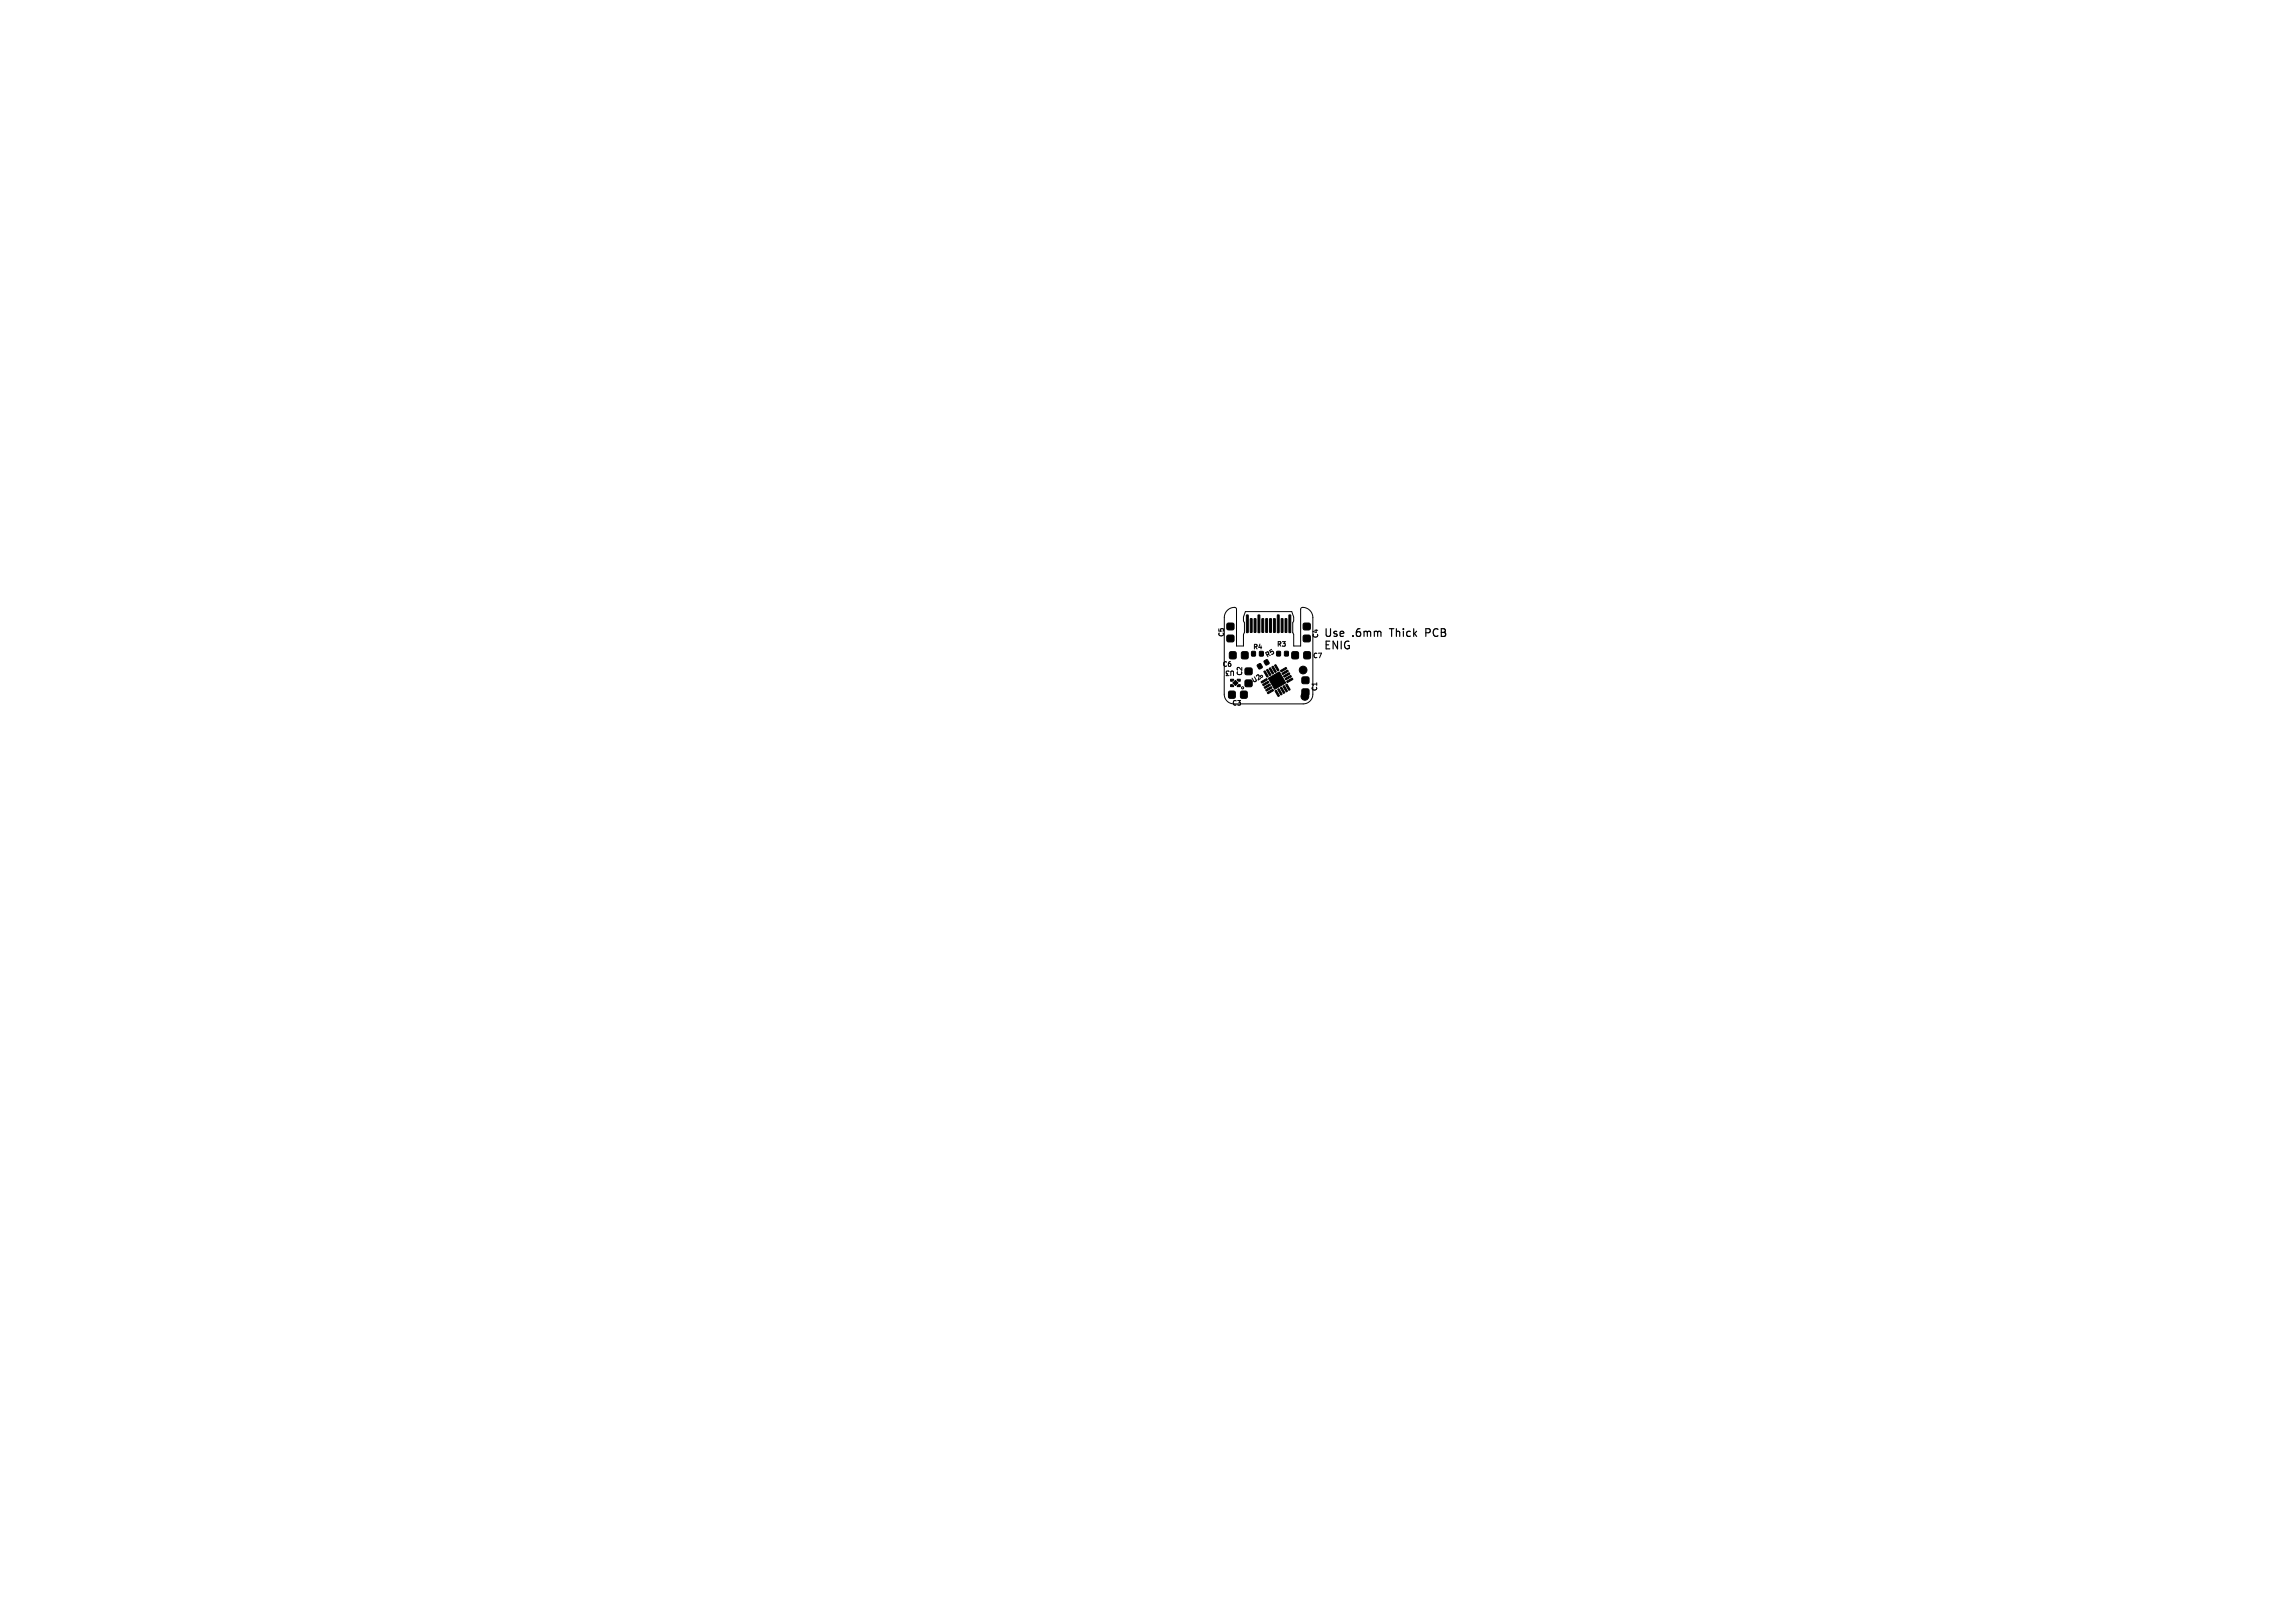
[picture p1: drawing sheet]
<svg xmlns="http://www.w3.org/2000/svg" width="297mm" height="210mm" viewBox="0 0 297 210" stroke-linecap="round" stroke-linejoin="round" font-family="sans-serif">
<defs><g id="words">
<g font-size="1.4">
<text x="171.3" y="82.5">Use</text>
<text x="175" y="82.5">.6mm</text>
<text x="180.1" y="82.5">Thick</text>
<text x="184.9" y="82.5">PCB</text>
<text x="171.3" y="84.1">ENIG</text>
</g>
<g font-size=".8">
<text x="158.5" y="82.5" transform="rotate(-90 158.5 82.5)">C5</text>
<text x="165.2" y="83.8">R3</text>
<text x="170.7" y="82.6" transform="rotate(-90 170.7 82.6)">C4</text>
<text x="158.2" y="86.4">C6</text>
<text x="159.9" y="86.7" transform="rotate(-180 159.9 86.7)">U3</text>
<text x="160.9" y="87.5" transform="rotate(-90 160.9 87.5)">C2</text>
<text x="162.1" y="84.1">R4</text>
<text x="162.2" y="88.5" transform="rotate(-30 162.2 88.5)">U2</text>
<text x="164" y="85.3" transform="rotate(-30 164 85.3)">R5</text>
<text x="169.8" y="85.3">C7</text>
<text x="170.6" y="89.5" transform="rotate(-90 170.6 89.5)">C1</text>
<text x="159.4" y="91.4">C3</text>
</g>
</g></defs>
<g fill="#000" stroke="#000" stroke-width=".13">
<path d="M165.3 79.6h.2v2.3l-.2-.1zM166.8 79.6h.2v2.3l-.2-.1zM158.8 82.2h.2h.6l.1 .2-.1 .6-.1 .1-.7-.1v-.2zM158.8 80.7l.2-.1 .6 .1 .1 .1-.1 .6-.1 .1-.7-.1v-.1zM159.2 84.4l.1-.1 .6 .1 .1 .1-.1 .7-.1 .1-.6-.1-.1-.2zM159.3 88.6h.2l.1 .2h-.3zM159.3 87.9h.3v.1l-.1 .1h-.2zM159.9 88l.3 .4-.3 .3-.4-.3zM159 89.5l.2-.1 .6 .1 .1 .1-.1 .7-.2 .1-.6-.1v-.2zM160.1 88.7l.2-.1h.2v.2h-.4zM160.1 87.9h.4v.2h-.2zM160.7 84.4l.2-.1 .6 .1v.1v.7l-.2 .1-.6-.1-.1-.2z"/>
<path d="M161.2 88h.1h.7l.1 .2-.1 .6-.2 .1-.6-.1-.1-.2zM161.2 86.5l.1-.1 .7 .1 .1 .1-.1 .7h-.2h-.6l-.1-.2zM160.6 89.5l.1-.1 .7 .1v.1v.7l-.2 .1-.6-.1-.1-.2zM161.3 79.6h.2v2.3l-.2-.1zM161.8 80.1h.2v1.7h-.2zM162 84.3h.5v.6h-.5zM162.3 80.1h.2v1.7h-.2zM162.7 86l.4-.1 .3 .3-.1 .2-.4 .1-.2-.3zM162.8 79.6h.2v2.3l-.2-.1zM163.2 88.2l.7-.4 .1 .1-.7 .5zM163.4 88.6l.7-.4 .1 .1-.7 .4zM163 84.3h.5v.6h-.5z"/>
<path d="M163.3 80.1h.2v1.7h-.2zM163.6 86.9l.1-.1 .4 .8h-.2zM163.6 85.5l.4-.1 .2 .3v.2l-.4 .1-.2-.3zM163.6 88.9l.7-.4 .1 .1-.7 .5zM163.8 89.2l.7-.3 .1 .1-.7 .4zM163.9 86.7l.2-.1 .3 .8h-.1zM164 89.6l.7-.4 .1 .1-.7 .5zM163.8 80.1h.2v1.7h-.2zM164.3 86.5l.1-.1 .4 .8h-.2zM164.3 80.1h.2v1.7h-.2zM164.6 86.3l.2-.1 .3 .8h-.1zM164.8 80.1h.2v1.7h-.2z"/>
<path d="M165 86.1l.1-.1 .4 .8h-.2zM164.1 87.8l1.5-.9 .8 1.5-1.4 .8zM165 89.4l.2-.1 .3 .8h-.1zM165.2 84.3h.5v.6h-.5zM165.4 89.2l.1-.1 .4 .8h-.2zM165.7 89l.2-.1 .3 .8h-.1zM165.7 86.8l.7-.4 .1 .1-.7 .4zM165.8 80.1h.2v1.7h-.2zM165.9 87.1l.7-.4 .1 .1-.7 .5zM166.1 88.8l.1-.1 .4 .8h-.2zM166.1 87.5l.7-.4 .1 .1-.7 .4zM166.2 84.3h.5v.6h-.5z"/>
<path d="M166.3 80.1h.2v1.7h-.2zM166.3 87.8l.7-.4 .1 .1-.7 .5zM166.4 88.6l.2-.1 .3 .8h-.1zM166.5 88.1l.7-.3 .1 .1-.7 .4zM167.2 84.4l.2-.1 .6 .1 .1 .1-.1 .7-.2 .1-.6-.1v-.2zM168.5 87.6h.2h.6l.1 .2-.1 .6-.1 .1-.7-.1v-.1zM168.5 89.2l.2-.1 .6 .1 .1 .2-.1 .6h-.1h-.7v-.2zM168.7 80.7l.2-.1 .6 .1 .1 .1-.1 .6-.1 .1-.7-.1-.1-.1zM168.7 82.2h.2h.6l.1 .2-.1 .6-.1 .1-.7-.1-.1-.2zM168.8 84.4l.1-.1 .6 .1 .1 .1-.1 .7-.1 .1-.6-.1-.1-.2z"/>
<circle cx="168.6" cy="86.7" r=".5"/>
<circle cx="168.9" cy="90.1" r=".5"/>
</g>
<g fill="none" stroke="#000" stroke-width=".13">
<path d="M158.8 79a.98 .98 0 0 1 1.1-.4l.1 .2v4.8h.9v-1.5l.1-.3v-1.2l-.1-.3v-.5l.3-.7h6l.2 .7v.5l-.1 .3 .1 3h.9l.1-4.9a.54 .54 0 0 1 .7 0l.6 .5 .2 .6v10a1.25 1.25 0 0 1-1.3 1.3h-8.9a1.25 1.25 0 0 1-1.3-1.3v-9.9l.1-.4z"/>
<circle cx="160.8" cy="89" r=".14"/>
<circle cx="163.3" cy="87.5" r=".14"/>
</g>
<path d="M184.5 81.9h.4M184.9 81.3h-.4v1" fill="none" stroke="#000" stroke-width=".15"/>
<use href="#words"/>
</svg>
